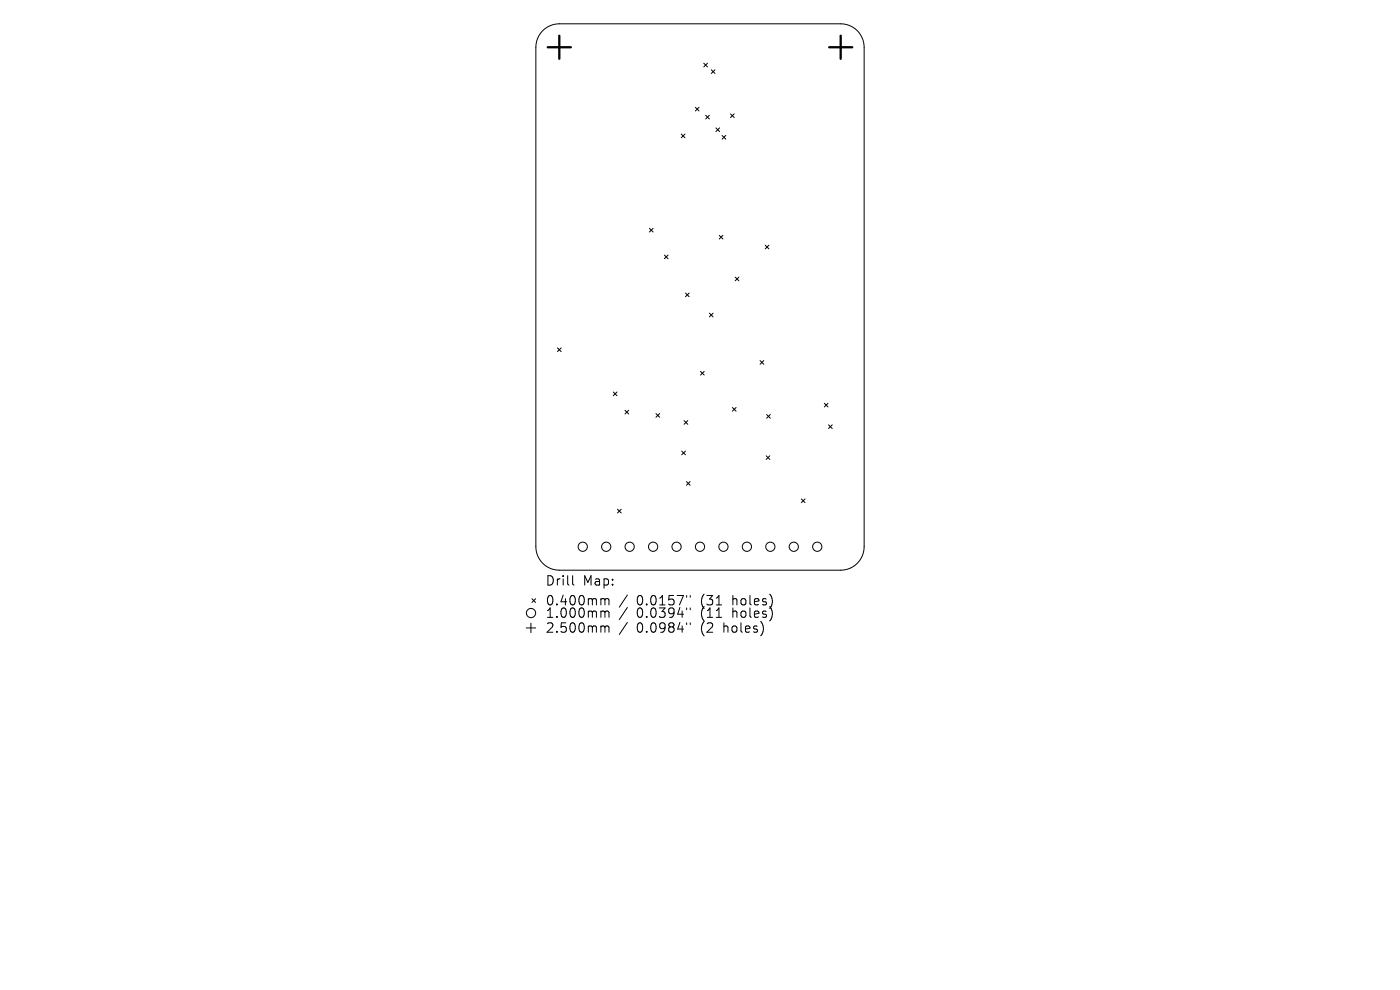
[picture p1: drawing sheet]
<svg xmlns="http://www.w3.org/2000/svg" width="297mm" height="210mm" viewBox="0 0 297 210" stroke-linecap="round" stroke-linejoin="round" font-family="sans-serif">
<defs><g id="words">
<g font-size="2.8">
<text x="115.6" y="124.5">Drill</text>
<text x="123.6" y="124.5">Map:</text>
<text x="115.6" y="128.7">0.400mm</text>
<text x="115.6" y="131.3">1.000mm</text>
<text x="135.1" y="128.7">0.0157&quot;</text>
<text x="135.1" y="131.3">0.0394&quot;</text>
<text x="148.8" y="128.7">(31</text>
<text x="148.8" y="131.3">(11</text>
<text x="155.7" y="128.7">holes)</text>
<text x="155.7" y="131.3">holes)</text>
<text x="115.6" y="134.5">2.500mm</text>
<text x="135.1" y="134.5">0.0984&quot;</text>
<text x="148.8" y="134.5">(2</text>
<text x="153.8" y="134.5">holes)</text>
</g>
</g></defs>
<g fill="none" stroke="#000" stroke-width=".21">
<path d="M115 6.6l1.5-1.1 1.2-.4 1-.1h59.6a5 5 0 0 1 5 5v106a5 5 0 0 1-5 5h-59.6a5 5 0 0 1-5-5v-106l.3-1.8zM149.3 13.4l.8 .8M150.1 13.4l-.8 .8M150.9 14.8l.8 .8M151.7 14.8l-.8 .8M144.5 28.4l.8 .8M145.3 28.4l-.8 .8M147.5 22.8l.8 .7M148.3 22.8l-.8 .7M149.7 24.5l.8 .7M150.5 24.5l-.8 .7M151.9 27.1l.8 .8"/>
<path d="M152.7 27.1l-.8 .8M153.2 28.7l.8 .8M154 28.7l-.8 .8M155 24.2l.8 .7M155.8 24.2l-.8 .7M137.8 48.4l.7 .8M138.5 48.4l-.7 .8M140.9 54.1l.8 .8M141.7 54.1l-.8 .8M152.6 49.9l.8 .8M153.4 49.9l-.8 .8M156 58.8l.8 .8"/>
<path d="M156.8 58.8l-.8 .8M162.3 52l.8 .8M163.1 52l-.8 .8M118.3 73.8l.7 .8M119 73.8l-.7 .8M145.4 62.2l.8 .7M146.2 62.2l-.8 .7M148.6 78.8l.8 .8M149.4 78.8l-.8 .8M150.5 66.4l.8 .8M151.3 66.4l-.8 .8M161.2 76.5l.8 .8"/>
<path d="M162 76.5l-.8 .8M130.1 83.2l.8 .7M130.9 83.2l-.8 .7M132.6 87l.8 .8M133.4 87l-.8 .8M139.2 87.7l.7 .8M139.9 87.7l-.7 .8M144.6 95.7l.8 .8M145.1 89.2l.8 .8M145.4 95.7l-.8 .8M145.9 89.2l-.8 .8M155.4 86.4l.8 .8"/>
<path d="M156.2 86.4l-.8 .8M162.5 96.7l.8 .8M162.6 87.9l.8 .8M163.3 96.7l-.8 .8M163.4 87.9l-.8 .8M174.9 85.5l.8 .8M175.7 85.5l-.8 .8M175.8 90.1l.8 .8M176.6 90.1l-.8 .8M131 108l.8 .8M131.8 108l-.8 .8M145.6 102.2l.8 .7"/>
<path d="M146.4 102.2l-.8 .7M170 105.8l.8 .8M170.8 105.8l-.8 .8M111.6 133.2h2M112.6 132.2v2M112.8 127l.8 .8M113.6 127l-.8 .8M121.5 122.1v1.7l.3 .3M127.8 127l.4 .1 .1 .2M127.8 129.6h.2l.3 .3M127.8 132.8l.4 .1 .1 .2M128.3 127.3l.3-.3 .5 .1 .1 1.2"/>
<path d="M128.3 127.3v1M128.3 129.9v1.1M128.3 133.1v1M128.3 129.9l.3-.3 .5 .1 .1 1.3M128.3 133.1l.3-.3 .5 .1 .1 1.2M133.1 126.2l-1.7 2.6M133.1 128.9l-1.7 2.5M133.1 132l-1.7 2.6M145.7 126.3v.4M145.7 129v.3M145.7 132.1v.4M146.4 126.3v.4"/>
<path d="M146.4 129v.3M146.4 132.1v.4"/>
<circle cx="123.6" cy="116" r=".98"/>
<circle cx="128.6" cy="116" r=".98"/>
<circle cx="133.6" cy="116" r=".98"/>
<circle cx="138.6" cy="116" r=".98"/>
<circle cx="143.5" cy="116" r=".98"/>
<circle cx="148.5" cy="116" r=".98"/>
<circle cx="153.5" cy="116" r=".98"/>
<circle cx="158.5" cy="116" r=".98"/>
<circle cx="163.4" cy="116" r=".98"/>
<circle cx="168.4" cy="116" r=".98"/>
<circle cx="173.4" cy="116" r=".98"/>
<circle cx="112.7" cy="130" r=".98"/>
</g>
<path d="M116.2 10h4.9M118.7 7.6v4.9M175.9 10h4.9M178.3 7.6v4.9" fill="none" stroke="#000" stroke-width=".49"/>
<use href="#words"/>
</svg>
